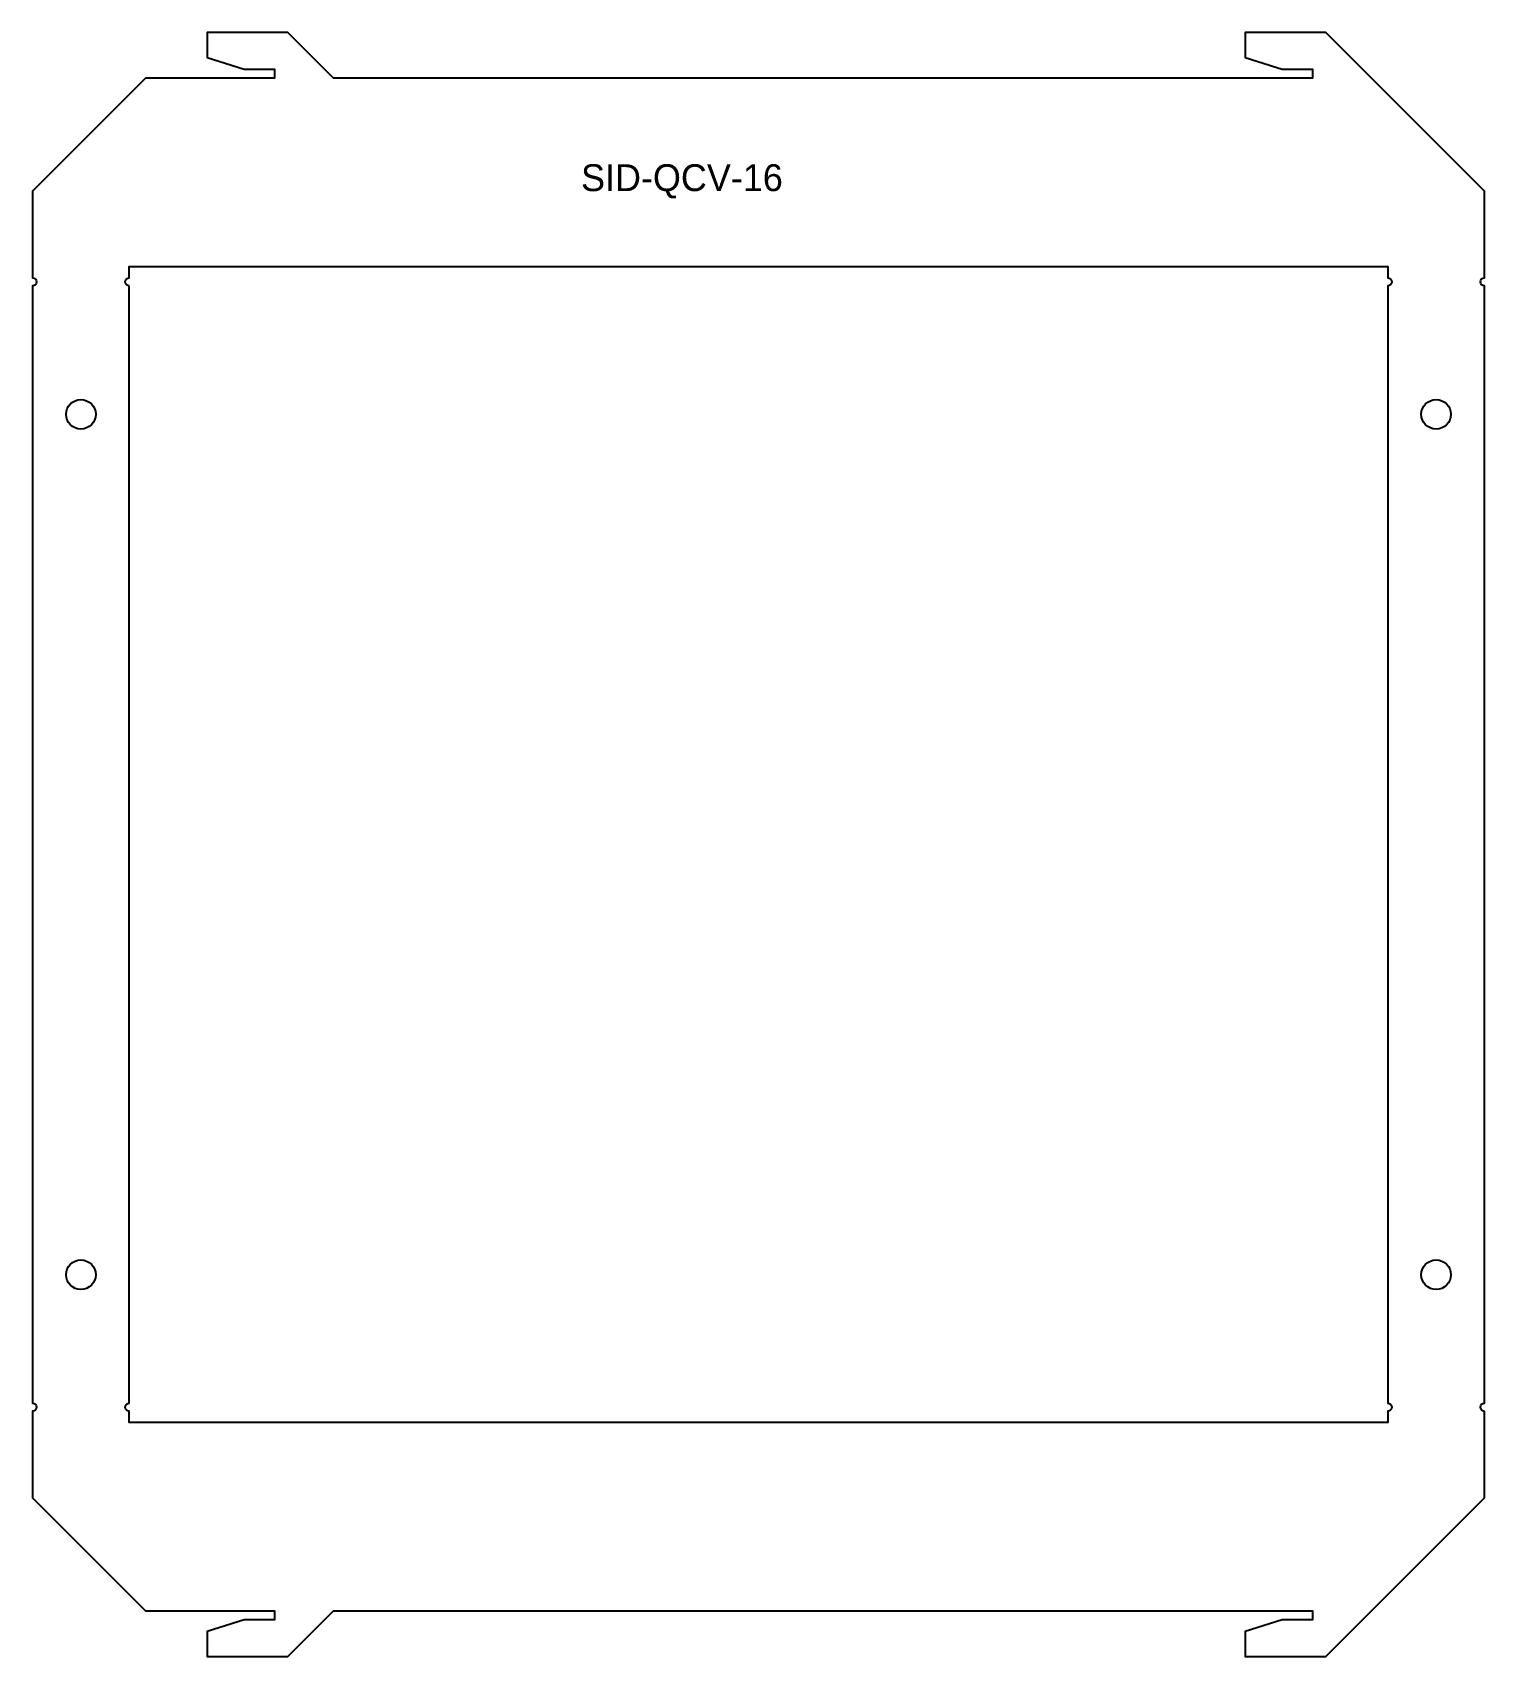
# Model space of a CAD drawing. Header units: millimetres. Extents: x -56 to 214, y -293 to 9.
import ezdxf

# ---------------------------------------------------------------- set-up
doc = ezdxf.new("R2010")
doc.units = ezdxf.units.MM

msp = doc.modelspace()

# ---------------------------------------------------------------- linework, layer by layer
for points in [[(214, -247.87, -1), (214, -246.37), (214, -38.62, -1), (214, -37.12), (214, -21), (184.5, 8.5), (169.5, 8.5), (169.5, 3.85), (176.37, 1.7), (182, 1.7), (182, 0), (0, 0), (-8.5, 8.5), (-23.5, 8.5), (-23.5, 3.85), (-16.63, 1.7), (-11, 1.7), (-11, 0), (-35, 0), (-56, -21), (-56, -37.12, -1), (-56, -38.62), (-56, -246.37, -1), (-56, -247.87), (-56, -264), (-35, -285), (-11, -285), (-11, -286.7), (-16.63, -286.7), (-23.5, -288.85), (-23.5, -293.5), (-8.5, -293.5), (0, -285), (182, -285), (182, -286.7), (176.37, -286.7), (169.5, -288.85), (169.5, -293.5), (184.5, -293.5), (214, -264)], [(-38, -38.62, -1), (-38, -37.12), (-38, -35), (196, -35), (196, -37.12, -1), (196, -38.62), (196, -246.37, -1), (196, -247.87), (196, -250), (-38, -250), (-38, -247.87, -1), (-38, -246.37)]]:
    msp.add_lwpolyline(points, format="xyb", close=True)
for centre in [(-47, -62.5), (205, -62.5), (-47, -222.5), (205, -222.5)]:
    msp.add_circle(centre, 2.75)

# ---------------------------------------------------------------- texts
at = {"insert": (46, -16), "char_height": 5, "attachment_point": 1}
msp.add_mtext_dynamic_manual_height_columns('SID-QCV-16', width=68, gutter_width=1, heights=[0], dxfattribs=at)

doc.saveas('drawing.dxf')
